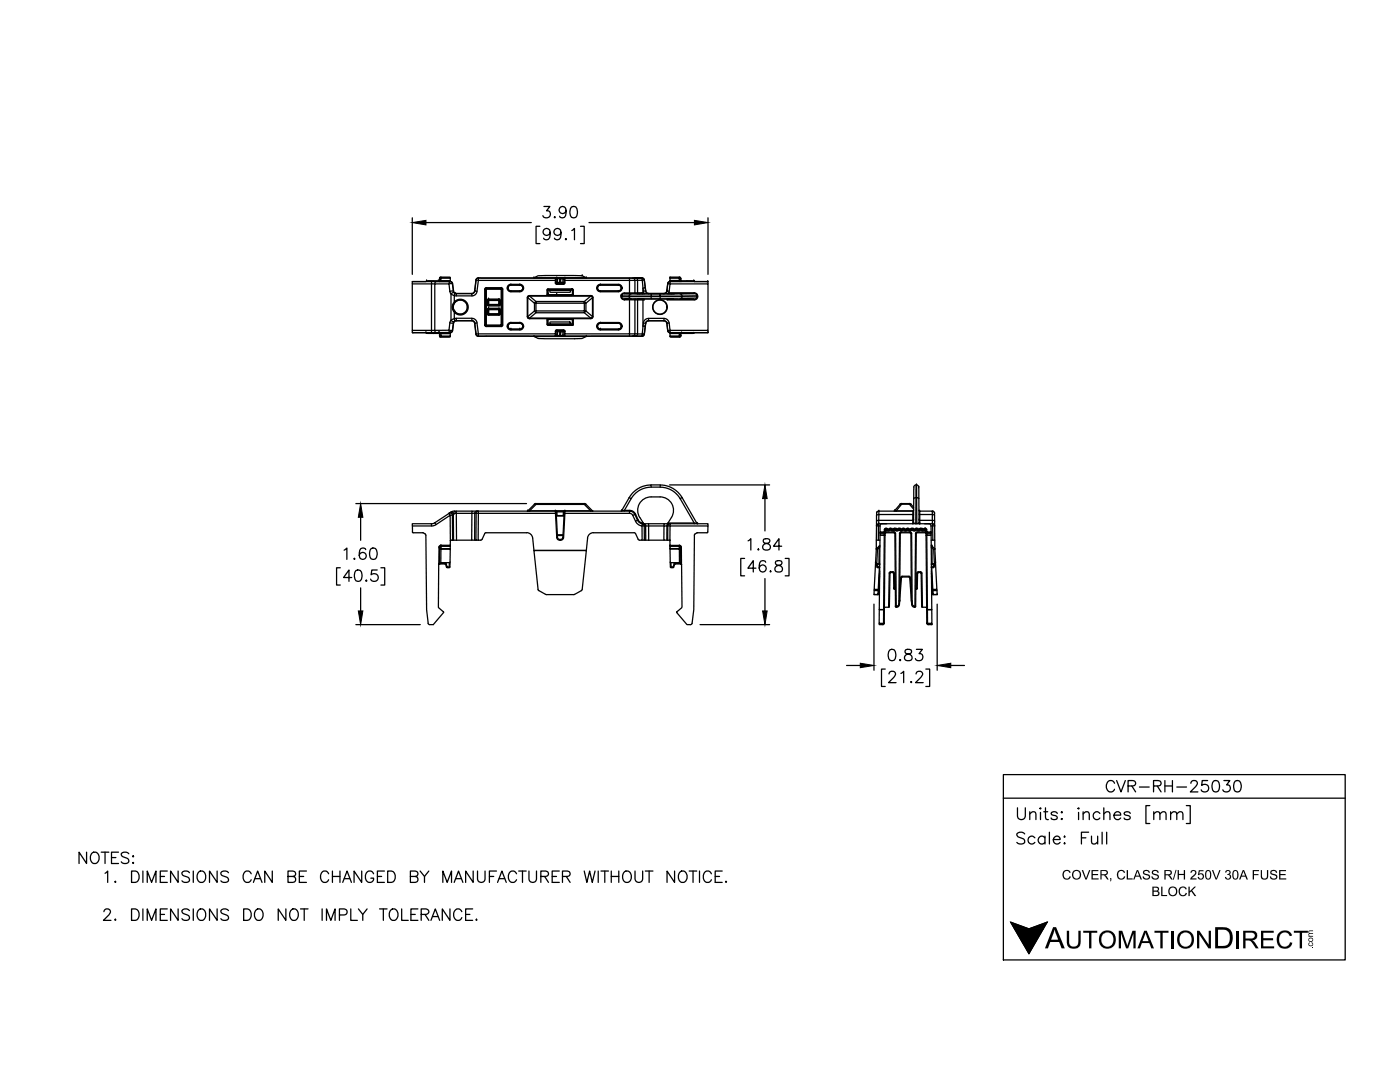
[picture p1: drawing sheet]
<svg xmlns="http://www.w3.org/2000/svg" width="279mm" height="216mm" viewBox="0 0 279 216" stroke-linecap="round" stroke-linejoin="round" font-family="sans-serif">
<defs><g id="words">
<g font-size="6.6">
<text x="208.6" y="189.2">A</text>
<text x="242.1" y="189.2">D</text>
</g>
<text font-size="5.7" x="148.5" y="111.1">1.84</text>
<text font-size="5.5" x="212.5" y="189.2">UTOMATIONIRECT</text>
<text font-size="5.3" x="219.8" y="159.1">CVR-RH-25030</text>
<g font-size="3">
<text x="211.9" y="175.5">COVER, CLASS R/H 250V 30A FUSE</text>
<text x="229.8" y="178.8">BLOCK</text>
</g>
<text font-size="2" x="262.1" y="189.4" transform="rotate(-90 262.1 189.4)">.com</text>
</g></defs>
<!-- layer: TEXT -->
<g fill="none" stroke="#000" stroke-width=".25">
<path d="M200.2 154.6h68.3v36.9h-68.3zM200.2 159.3h68.3M17.3 170v2.3l-1.5-2.3v2.3M18.3 170.4a.85 .85 0 0 1 .9-.3 .85 .85 0 0 1 .6 .8 1.02 1.02 0 0 1-.3 1.1 1.02 1.02 0 0 1-1 .2 1.44 1.44 0 0 1-.2-1.8zM20.2 170h1.5M21 174.3l.5-.5v2.3M21 170v2.3M22.3 171.1h.8M22.9 176l.1-.1 .1 .1-.1 .1zM23.7 170h-1.4v2.3h1.4M25.7 170.4a.85 .85 0 0 0-.8-.4 .85 .85 0 0 0-.7 .6l.2 .3 .9 .3a.55 .55 0 0 1 .4 .4 .55 .55 0 0 1-.2 .6 1.01 1.01 0 0 1-1.3-.2M26.3 173.8h.7a1.22 1.22 0 0 1 .8 1.1 1.22 1.22 0 0 1-.8 1.2h-.7z"/>
<path d="M26.5 170.9l.1-.1 .1 .1-.1 .1zM26.5 172.2l.1-.1 .1 .1-.1 .1zM28.5 173.8v2.3M29.4 176.1v-2.3l.9 2.3 .8-2.3v2.3M32 174.9h.8M33.4 173.8h-1.4v2.3h1.4M35.5 173.8v2.3l-1.5-2.3v2.3M37.8 174.1a.84 .84 0 0 0-.8-.3 .84 .84 0 0 0-.7 .6l.2 .3 .9 .3a.56 .56 0 0 1 .2 1 1.04 1.04 0 0 1-1.3-.2M38.6 173.8v2.3M39.8 173.9a1.05 1.05 0 0 1 1.2 .4 1.05 1.05 0 0 1-.1 1.2 .83 .83 0 0 1-.9 .6 .83 .83 0 0 1-.7-.9 1.44 1.44 0 0 1 .5-1.3zM43.3 173.8v2.3l-1.5-2.3v2.3M45.6 174.1a.85 .85 0 0 0-.8-.3 .85 .85 0 0 0-.7 .6l.2 .3 .9 .3a.56 .56 0 0 1 .4 .4 .56 .56 0 0 1-.2 .6 1.08 1.08 0 0 1-1.3-.2"/>
<path d="M50.1 174.4a.83 .83 0 0 0-.9-.6 .83 .83 0 0 0-.7 .9 .99 .99 0 0 0 .2 1.1 .99 .99 0 0 0 1.1 .2l.3-.5M50.6 176.1l.8-2.3 .9 2.3M50.9 175.3h1.1M54.3 173.8v2.3l-1.5-2.3v2.3M57.5 174.9l1.3-.1a.53 .53 0 0 0 0-.9l-1.3-.1v2.3l1.3-.1a.6 .6 0 0 0 .2-.7 .6 .6 0 0 0-.6-.4M59.7 174.9h.9M61.2 173.8h-1.5v2.3h1.5M65.6 174.4a.83 .83 0 0 0-1-.6 .83 .83 0 0 0-.6 .9 .99 .99 0 0 0 .2 1.1 .99 .99 0 0 0 1.1 .2l.3-.5M66.3 174.9h1.5M66.3 173.8v2.3M67.8 173.8v2.3M68.4 176.1l.9-2.3 .8 2.3"/>
<path d="M68.7 175.3h1.1M72.2 173.8v2.3l-1.5-2.3v2.3M74.6 174.4a.84 .84 0 0 0-1-.6 .84 .84 0 0 0-.7 .9 .99 .99 0 0 0 .2 1.1 .99 .99 0 0 0 1.1 .2l.4-.5v-.3h-.6M75.3 174.9h.9M76.7 173.8h-1.4v2.3h1.4M77.4 173.8h.7a1.21 1.21 0 0 1 .8 1.1 1.21 1.21 0 0 1-.8 1.2h-.7zM81.9 174.9l1.3-.1a.53 .53 0 0 0 0-.9l-1.3-.1v2.3h1a.59 .59 0 0 0 .5-.6 .59 .59 0 0 0-.5-.6M83.8 173.8l.9 1.1v1.2M85.6 173.8l-.9 1.1M88.4 176.1v-2.3l.8 2.3 .9-2.3v2.3M90.6 176.1l.9-2.3 .9 2.3M91 175.3h1.1"/>
<path d="M94.4 173.8v2.3l-1.5-2.3v2.3M95.3 173.8v1.6a.76 .76 0 0 0 .8 .7 .76 .76 0 0 0 .7-.7v-1.6M97.7 174.9h.8M99.1 173.8h-1.4v2.3M99.3 176.1l.9-2.3 .8 2.3M99.6 175.3h1.1M103.1 174.4a.84 .84 0 0 0-1-.6 .84 .84 0 0 0-.6 .9 .99 .99 0 0 0 .2 1.1 .99 .99 0 0 0 1.1 .2l.3-.5M103.5 173.8h1.5M104.3 173.8v2.3M105.6 173.8v1.6a.76 .76 0 0 0 .7 .7 .76 .76 0 0 0 .8-.7v-1.6M107.9 174.9l1.3-.1a.51 .51 0 0 0 0-.9l-1.3-.1v2.3M108.7 174.9l.8 1.2"/>
<path d="M110.2 174.9h.9M111.6 173.8h-1.4v2.3h1.4M112.3 174.9l1.3-.1a.53 .53 0 0 0 0-.9l-1.3-.1v2.3M113 174.9l.8 1.2M116.6 173.8l.5 2.3 .6-2.3 .5 2.3 .6-2.3M119.4 173.8v2.3M119.9 173.8h1.5M120.7 173.8v2.3M122 174.9h1.5M122 173.8v2.3M123.5 173.8v2.3M124.7 173.9a1.06 1.06 0 0 1 1.2 .4 1.06 1.06 0 0 1 0 1.2 .84 .84 0 0 1-1 .6 .84 .84 0 0 1-.6-.9 1.44 1.44 0 0 1 .4-1.3z"/>
<path d="M126.7 173.8v1.6a.77 .77 0 0 0 .8 .7 .77 .77 0 0 0 .8-.7v-1.6M128.8 173.8h1.5M129.5 173.8v2.3M134.6 173.8v2.3l-1.5-2.3v2.3M135.8 173.9a1.09 1.09 0 0 1 1.3 .5 1.09 1.09 0 0 1-.2 1.4 .83 .83 0 0 1-1 .2 .83 .83 0 0 1-.5-.8 1.44 1.44 0 0 1 .4-1.3zM137.5 173.8h1.6M138.3 173.8v2.3M139.6 173.8v2.3M142 174.4a.83 .83 0 0 0-1-.6 .83 .83 0 0 0-.6 .9 .99 .99 0 0 0 .2 1.1 .99 .99 0 0 0 1.1 .2l.3-.5M142.7 174.9h.9M144.1 173.8h-1.4v2.3h1.4M144.8 176l.1-.1 .1 .1-.1 .1z"/>
<path d="M203.1 161.2v1.7a.79 .79 0 0 0 .7 .7 .79 .79 0 0 0 .8-.7v-1.7M204.5 166.4a.88 .88 0 0 0-.9-.4 .88 .88 0 0 0-.7 .6l.3 .4 .9 .3a.56 .56 0 0 1 .4 .4 .56 .56 0 0 1-.2 .6 1.15 1.15 0 0 1-1.4-.2M205.5 162.4l.6-.4 .5 .1 .1 1.4M205.5 162v1.5M206.5 167.2a.76 .76 0 0 0-1.1-.1 .76 .76 0 0 0 0 1.1 .76 .76 0 0 0 1.1-.1M207.7 161.2l.1 .1-.1 .1-.2-.1zM207.7 162.1v1.4M208.3 162h.8M208.5 167.2a.76 .76 0 0 0-1.1-.1 .76 .76 0 0 0 0 1.1 .76 .76 0 0 0 1.1-.1M208.5 166.8v1.6M208.6 161.2v1.9l.2 .3 .4 .1M209.4 166.1v2.3"/>
<path d="M210.2 167.5h1.4a.73 .73 0 0 0-1.1-.6 .73 .73 0 0 0-.2 1.2 .73 .73 0 0 0 1.3 0M211 162.3a.7 .7 0 0 0-1.2 0l.1 .2a1.25 1.25 0 0 1 1.1 .6v.1a.73 .73 0 0 1-1.2 0M211.8 162.1l.1-.1 .1 .1-.1 .1zM211.8 163.4l.1-.1 .1 .1-.1 .1zM212.4 168.3l.1-.1 .1 .1-.1 .1zM212.5 166.8l.1 .2-.1 .1-.1-.1zM215.3 161.2l.1 .1-.1 .1-.2-.1zM215.3 162.1v1.4M215.8 167.2h.9M216.2 162.4l.5-.4 .6 .1 .1 1.4M216.2 162v1.5M217.3 166.1h-1.5v2.3"/>
<path d="M217.8 166.8l.1 1.5 .6 .1 .6-.4M219.1 166.8v1.6M219.5 162.3a.75 .75 0 0 0-1.1-.1 .75 .75 0 0 0 0 1.1 .75 .75 0 0 0 1.1-.1M219.9 166.1v2.3M220.3 162.4l.6-.4 .5 .1 .1 1.4M220.3 161.2v2.3M220.9 166.1v2.3M222.3 162.7h1.4a.69 .69 0 0 0-.9-.8 .69 .69 0 0 0-.5 1 .72 .72 0 0 0 .6 .6 .72 .72 0 0 0 .8-.3M225.6 162.3a.7 .7 0 0 0-1.3 0l.1 .2a1.25 1.25 0 0 1 1.2 .6v.1a.73 .73 0 0 1-1.3 0M229.5 160.7h-.8v3.6h.8M230.3 162.4l.5-.4 .6 .1 .1 1.4M230.3 162v1.5"/>
<path d="M231.5 162.4l.6-.4 .5 .1 .1 1.4M233.6 162.4l.6-.4 .5 .1 .2 1.4M233.6 162v1.5M234.9 162.4l.5-.4 .6 .1 .1 1.4M236.8 160.7h.7v3.6h-.7M20.8 181.9l.2-.4 .6-.1a.57 .57 0 0 1 .3 .8l-1.3 1.4h1.5M23 183.4l.1 .1-.1 .1-.1-.1zM26.3 181.4h.7a1.23 1.23 0 0 1 .8 1.1 1.23 1.23 0 0 1-.8 1.1h-.7zM28.5 181.4v2.2M29.4 183.6v-2.2l.9 2.2 .8-2.2v2.2M32 182.5h.8M33.4 181.4h-1.4v2.2h1.4"/>
<path d="M35.5 181.4v2.2l-1.5-2.2v2.2M37.8 181.7a.84 .84 0 0 0-.8-.4 .84 .84 0 0 0-.7 .6l.2 .3 .9 .4a.55 .55 0 0 1 .4 .4 .55 .55 0 0 1-.2 .5 1.01 1.01 0 0 1-1.3-.2M38.6 181.4v2.2M39.5 181.7l.3-.2a1.04 1.04 0 0 1 1.2 .3 1.04 1.04 0 0 1-.1 1.3 .83 .83 0 0 1-.9 .6 .83 .83 0 0 1-.7-.9v-.6zM43.3 181.4v2.2l-1.5-2.2v2.2M45.6 181.7a.85 .85 0 0 0-.8-.4 .85 .85 0 0 0-.7 .6l.2 .3 .9 .4a.55 .55 0 0 1 .4 .4 .55 .55 0 0 1-.2 .5 1.05 1.05 0 0 1-1.3-.2M48.6 181.4h.8a1.22 1.22 0 0 1 .8 1.1 1.22 1.22 0 0 1-.8 1.1h-.8zM51 181.7l.2-.2a1.04 1.04 0 0 1 1.2 .3 1.04 1.04 0 0 1 0 1.3 .83 .83 0 0 1-1 .6 .83 .83 0 0 1-.6-.9v-.6zM57.1 181.4v2.2l-1.6-2.2v2.2M58 181.7l.2-.2a1.04 1.04 0 0 1 1.2 .3 1.04 1.04 0 0 1 0 1.3 .83 .83 0 0 1-.9 .6 .83 .83 0 0 1-.7-.9v-.6zM60 181.4h1.5M60.7 181.4v2.2"/>
<path d="M64.3 181.4v2.2M65.2 183.6v-2.2l.8 2.2 .9-2.2v2.2M67.7 182.6h1a.6 .6 0 0 0 .6-.6 .6 .6 0 0 0-.6-.6h-1v2.2M70 181.4v2.2h1.3M71.5 181.4l.9 1.1v1.1M73.3 181.4l-.9 1.1M75.7 181.4h1.5M76.5 181.4v2.2M77.9 181.7l.2-.2a1.04 1.04 0 0 1 1.2 .3 1.04 1.04 0 0 1 0 1.3 .83 .83 0 0 1-.9 .6 .83 .83 0 0 1-.7-.9v-.6zM80.2 181.4v2.2h1.3M82 182.5h.9M83.4 181.4h-1.4v2.2h1.4"/>
<path d="M84.1 182.5h.9a.61 .61 0 0 0 .6-.7l-.2-.3-.4-.1h-.9v2.2M84.8 182.5l.8 1.1M86 183.6l.9-2.2 .8 2.2M86.3 182.9h1.1M89.8 181.4v2.2l-1.5-2.2v2.2M92.2 181.9a.84 .84 0 0 0-1-.5 .84 .84 0 0 0-.7 .8 1.02 1.02 0 0 0 .3 1.1 1.02 1.02 0 0 0 1 .2l.4-.4M92.9 182.5h.9M94.3 181.4h-1.4v2.2h1.4M95.1 183.4l.1 .1-.1 .1-.1-.1zM201.7 184l3.6 1.3 3.7-1.3-3.7 6.3z"/>
</g>
<path d="M201.7 184l3.6 1.3h-2.8zM202.5 185.3h5.7l-2.9 5zM205.3 185.3l3.7-1.3-.8 1.3z" fill="#000" stroke="#000" stroke-width=".2"/>
<!-- layer: 0 -->
<g fill="none" stroke="#000" stroke-width=".25">
<path d="M82.3 56.2v.4h3.8v9.3h-3.8v-9.3M85.1 56.1l-.1 .1h-2.7h4.7M85.1 56.1h.1M86.1 56.2v.4h.3a.31 .31 0 0 0 .3 0 .31 .31 0 0 0 .2-.3l.1-.1h2.8M87.5 56.1h.1M87.6 56.1h.1M87.6 56.1l2.3 .1M87.7 56l-2.6 .1M87.8 56h.1M87.8 56l-.2 .1M87.8 56l-.2 .2M87.8 55.6l.2-.1v.5h-.2z"/>
<path d="M87.8 56l-.1 .1M87.8 56.1h.1M87.8 56.1h2.1M88 55.3h1.8l.1 .1M88 55.4v.1M88 56.2v-.1h1.9v.1M88 55.5h.1M88 55.4l-.3 .3v-.2v.5M88 55.4l1.9 .1M88 55.4l-.1-.1-.2 .2M88 55.5h1.9M89.8 58.1l.2 .6v5.2l-.2 .5-.2 1.5h-2.8"/>
<path d="M89.8 58.1l-.2-1.5h-2.8v9.3M89.8 56.2l.4 .2 .1 .2h-.7l.2-.4M89.8 56.2h.3l.2 .4M89.9 55.5v.5M89.9 56.2h.1M90.4 58.1h-.6M90.5 58.1v-.1a.58 .58 0 0 0 .6 .6h-.3M90.5 58.1l.1 .3M90.5 58l-.2-1.4 .2 1.5M90.6 58.4l.2 .2M90.6 58.4h-.2a.28 .28 0 0 0-.3 .3 .28 .28 0 0 0 .4 .2l.2 .1 .1-.4M90.8 58.6h.1"/>
<path d="M91.1 59v-.4h3.1v.4M91.1 58.6h3M94.1 58.6l.4-.2 .2-.4-.2 .5zM95 55.8l-.3 2.2M95.4 55.4l-.3 .2-.1 .3M95.5 55.5h-.3l-.2 .4M95.5 55.5l32.7-.1-2.6 .1M96.7 57.7h.2v7.2h-.2M96.8 57.6l.2-.2h3.1l.2 .2v7.3l-.2 .2-3.1 .1-.2-.2zM96.9 57.7h.1M96.9 57.7v7.2M97 57.4v.2h3v-.2"/>
<path d="M97 57.6l-.1 .1M97 57.6h3M97 57.5l-.1 .2M97.1 57.6v.1h-.2M97.1 57.7h2.9v7.2h-2.9zM97.2 60h.2v.7h-.2M97.5 59.7h2.2l.2 .3M97.5 59.7h.1M97.5 59.7l-.3 .2v.9l.3 .3 2.2-.1 .2-.2v-.8M97.5 59.7l-.1 .4 .1-.3M97.5 59.8h.1M97.5 59.7v.1h2.1"/>
<path d="M97.5 60h2.1v.8h-2.1zM97.6 60v.8M99.5 60v.8M99.6 59.8h.1M99.6 59.7l.1 .4-.1-.1zM99.9 60h-.2v.7h.2M100 57.5l.2 .2M100 57.6v.1h.2M100 57.6h.1M100 57.6l.2 .1M100.2 57.7h.1M100.2 57.7v7.2"/>
<path d="M100.3 57.7h-.1v7.2h.1M101.4 57.5a.62 .62 0 0 0 .6 .6l-.5-.2zM101.4 57.5h.1M101.5 56.9l.3-.2h2.1l.5 .4 .1 .5-.2 .4-.4 .2h-2.1l-.4-.2-.2-.4 .1-.4zM102 56.7v.2h1.7v-.2M102 58.2v-.1h1.7v.1M102 56.9l-.4 .1-.2 .5h-.2M102 56.9h.1M102 56.9a.58 .58 0 0 0-.6 .6M102 56.9h1.7M102 58h1.7M103.7 56.9l.4 .1 .2 .5h.2"/>
<path d="M103.7 58a.58 .58 0 0 0 .6-.5l-.2 .4zM103.7 56.9a.58 .58 0 0 1 .6 .6M103.7 56.9h.1M104.3 57.5h.1M105.4 59.2l.3-.1 1.3 1.1-.3 .3-1.4-1.1zM105.7 59h12.2v.1h-12.2zM105.7 59l-.3 .1-.2 .3h.1v3.8h-.1v-3.8M106.6 55.4h.1M106.6 55.4h10.4M109.2 57.9h.1v.8h-.1M109.2 57.7l5.1-.1 .1 .2v1l-.2 .2h-4.8l-.2-.2zM109.2 57.7l.2 .1"/>
<path d="M109.3 58.7l.1 .1M109.3 58.7h.1M109.4 58.7h.1M109.4 57.9l-.1 .8M109.4 58.8h.1M109.4 59v-.2h4.8v.2M109.4 57.6v.2h4.8v-.2M109.4 58.8h1.7M109.4 57.8h.3M109.7 57.8h4.4M109.7 57.9h4.1v.3l-.1 .1h-3.9zM109.7 57.8v.1"/>
<path d="M110.8 55.5l.2 .1M110.9 55.5l.1 .9h-.2M110.9 55.5h-15.4v.5l-.5-.1-.3 2.2h.5M111 56.5h.1M111 55.7h.1M111 55.7v.3M111 55.7l.3-.1v.8h-.3M111 56.4l.2 .2-.4-.1M111 56.4h.1M111 56.4v.1M111.1 58.8h.1M111.1 55.4l.2 .2"/>
<path d="M111.1 58.8h3.1M111.1 55.5h.1M111.1 55.5h-.2M111.1 56.7v-.1h1.3v.1M111.2 56.6h1.2M111.3 55.6h.1M111.7 55.4l1 .1M111.7 55.4l-.6 .1M111.7 55.4v.2h-.4M111.7 56.4h.2M111.9 55.4v.2h-.2v.8h-.4M112.3 56.4h.3"/>
<path d="M112.3 55.6h-.4v.8h.4M112.4 56.6l.2-.2zM112.5 55.4l-.2 .2M112.6 56.4h.1M112.6 56v-.3l-.3-.1v.8M112.7 55.5l-.1 .1M112.7 55.5h.1M112.7 56.4h-.1l.1-.9h12.9v.5h1.1v2.4M113.8 57.8v.1M114.2 57.8h.1M114.2 57.8v.1M114.2 57.9h.1"/>
<path d="M114.2 57.9v.8M114.3 58.7v.2M114.3 58.7l-.1 .1M114.4 57.9h-.1v.8h.1M116.2 55h-8.8l-.8 .4M116.2 55h.1M116.2 55l.8 .4M117 55.4h.1M117.9 59l.3 .1v.1M118.2 59.1l.1 .3M119.1 57.5h.1l.2 .4 .4 .1a.62 .62 0 0 1-.6-.5M119.2 57.5h.1"/>
<path d="M119.3 57l.4-.3h3.9l.4 .3 .1 .6-.2 .4-.4 .2h-3.7l-.6-.4-.1-.4zM119.8 56.7v.2h3.6v-.2M119.8 58.2v-.1h3.6v.1M119.8 56.9l-.4 .1-.2 .5M119.8 56.9h.1M119.8 56.9a.62 .62 0 0 0-.6 .6M119.8 56.9h3.6M119.8 58h3.6M123.4 58a.62 .62 0 0 0 .6-.5l-.2 .4zM123.4 56.9l.4 .1 .2 .5h.1M123.4 56.9a.61 .61 0 0 1 .6 .6M123.9 59.2l.4 .4 .3 .1v.1l-.4-.1z"/>
<path d="M123.9 59h.1M124 57.5h.1M124.1 59h.1M124.1 59v.2h1.5M124.1 59h-.2v.2M124.6 58.4l-.6 .3-.1 .3h.2M125.6 59.2l.1 .4h.2M125.6 58.6v-.2h-1v.2l-.4 .2-.1 .2 1.5 .1 .1-.4 .2-.1M125.6 59.7v.1h-1M125.9 58.6h4M126.3 55.5l.3 .2 .1 .2M126.7 58.4l.1 .2"/>
<path d="M126.7 59.8h-1.1v6.8h-12.9v-.5M126.7 58.4h-1.1v-2.4h-12.9v.5l-.2 .2h-1.5l-.2-.2v-.5h-15.3l-.3 2.3-.4 .6-.5 .1h-3.6v1.3l.6-.5 .9-.1 .8 .5 .4 .9-.2 1-.8 .7h-1l-.7-.5v1.3l3.5-.1 .5 .1 .5 .6 .3 2.4h15.3v-.5l.2-.3h1.5l.2 .3M126.7 59.8v6.8h-1.1v.5h-12.9M126.7 56l.5-.1v2.5M126.7 59.8h.5M126.8 59.7l-.1 .1M126.8 55.5h.2l.3 .4h.4a.32 .32 0 0 0 .4 0 .32 .32 0 0 0 0-.4h.2l.3 .4M127.2 59.8v6.8h-.5M127.2 58.4h1M127.2 58.4h-.5M127.2 58.4l.2 .2M127.4 59.7l-.2 .1"/>
<path d="M127.5 58.6h.1M127.7 59.7h.1M128.2 55.4l.2 .2 .2 .3M128.2 58.4v.2M128.2 58.6h-1.1h11.4h-6.8M128.2 58.6h-3.6h1.3M128.2 58.6h.1M128.3 58.6v-.2l.2 .2M128.3 58.6h.1M128.3 59.7v.1h-1.1M128.4 59.7h.1M128.4 58.1l.2 .5"/>
<path d="M128.4 59.7l.2 .1h-.3v5.3l-.1 1.5M128.6 59.7v.1M128.6 55.9h-.4l.1 2.5h-.1M128.6 55.9l.2 1.5-.5 .1 .1 .6M128.6 55.8l.2 2.2M128.8 57.4v.6l-.4 .1M128.8 58l.3 .4 .3 .2M128.9 58a.58 .58 0 0 0 .6 .6h-.1M129.4 58.6h3.1M129.4 58.6h.1M129.9 58.6h1.8v.5h-1.8zM129.9 59.6l-5.3 .1h1"/>
<path d="M131.7 59.1v.1h-1.8v-.1h-4.3v.1h4.3v.4h1.8v-.4h4.4M131.7 59.1h4.4v.1M131.7 59.6l6.8 .1h-12.9M132.5 58.6h.1M133.1 58h.1M133.1 58l-.2 .4-.4 .2M133.1 59.7v.1M133.2 58.6l.3-.2 .2-1.8h7.6v9.3h-7.6l-.3-1.9-.4-.3-.5-.2-3.5 .1-.6 .8-.1 .7h.5M133.3 56.6l-.2 1.4M133.3 59.7h.1M133.5 58.6h-.2M133.5 58.4v.2"/>
<path d="M133.5 58.1l-.4-.1-.2 .4-.4 .2M133.7 56.2l-.4 .1v.3M133.7 56.2h.1M133.7 56.2h-.2l-.2 .4M133.7 56h1.9v.2M133.7 56v.2M133.7 56h.1M133.7 55.5h1.9v.5M133.7 55.4l1.9 .1M133.7 55.4h.1M133.7 55.4v.1M133.7 55.5v.5"/>
<path d="M133.7 56h1.9M134 59.7h.1M134.1 58.6h.1M135.6 56l.2 .1M135.6 56h.1M135.6 55.5h.1M135.6 55.4l.1-.1 .2 .2M135.6 55.5l.2 .1M135.6 55.4l.2 .2M135.6 55.4v.1M135.6 55.3h-1.8l-.1 .1M135.7 58.6l.2 .1 .2 .4 3-.1v.3"/>
<path d="M135.8 56l.1 .1M135.8 55.6l.1 .4 2.6 .1M135.8 55.6v.5M135.8 56l.2 .2M135.9 56l.1 .1M135.9 56.1h.2l-.1 .1h-2.3M136.1 59.2l-.2 .4h-.2M136.1 59.2l3 .1M138.5 56.1h.1M138.5 56.1l.1 .1M138.5 58.4l.5 .2 .2 .4-.3-.3-.4-.1zM138.5 58.4h-5v.2"/>
<path d="M138.6 56.2h.1M138.6 56.2h2.7M139.1 59.3h.1M139.1 59.3l-.1 .2-.5 .2v.1h-5.4l.2-.1M139.1 59.3h.1l-.1 .3-.6 .2M139.2 59v.3h-.1M139.2 59.3h.1M141.3 56.2h.1M141.3 56.6v-.4h-7.6v.4h-.4l-.2 1.4M82.3 65.9v.5M82.3 66.4h.1M85 66.4h.1"/>
<path d="M85 66.4l.1 .1M85.1 66.5h2.6v.5l.1-.1M85.1 66.5h.1M86.8 65.9l.2 .5 2.8-.1M86.8 65.9h-.7v.5M87 66.4h-4.7h2.7M87.6 66.4h.1M87.6 66.4l-.1 .1h.2M87.6 66.4v.1M87.6 66.4l.2 .1-.2-.1M87.6 66.4l.2 .1M87.7 66.4h.1"/>
<path d="M87.7 66.4h.3M87.7 66.4h-.1M87.7 67l.1 .2M87.8 66.9l.2 .2M87.8 66.5h2.1M87.8 66.5h.1M87.8 66.5l.2 .1v.5h1.9M87.8 66.5v.4M87.8 67.2h.1M88 67.1h.1M88 66.4v.1h1.9M88 67.1v.2l-.2-.1"/>
<path d="M88 67.1h1.9M89.6 65.9h.7l-.1 .2-.4 .2M89.6 65.9l.2 .4M89.8 64.4l.6 .1M89.8 66.3l.1 .1M89.9 66.4v.1M89.9 67.1h.1M89.9 67.1l-.2 .2h-1.7M89.9 66.6v.5M89.9 66.4h.1M89.9 66.4h-1.9M90 63.9l.2-.1a.34 .34 0 0 1 .5-.1 .34 .34 0 0 1 0 .5 .34 .34 0 0 1-.5-.1z"/>
<path d="M90.3 66l-.1 .3-.3 .1M90.5 64.5l-.2 1.5 .2-1.5M90.6 64.2l-.1 .3M90.7 60.3l.1 .1-.3 .6v.5l.3 .7a.46 .46 0 0 1-.5-.6v-.7zM90.8 60.4a1.43 1.43 0 0 1 2-.2 1.43 1.43 0 0 1 0 2.1 1.43 1.43 0 0 1-2-.1M90.8 62.2h.1M90.8 64h.3l-.3 .1-.3 .4M91.1 63.5v.5h3.1v-.5M91.1 64h3M94.2 64l.4 .1 .1 .4-.1-.3zM94.7 64.5l.3 2.2M95 66.7l.4 .4h32.8h-1.9"/>
<path d="M95 66.7l.1 .3 .3 .1M95.2 64.4l-.5 .1 .3 2.2 .5-.1v.5h15.4l.1-1h-.2M96.9 64.9l.1 .1M96.9 64.9h.1M96.9 64.9h.2v.1M97 65.2v-.2h3v.2M97 65h.1M97 65h3M97.2 61.8h.2v.8h-.2M97.4 62.5l.1 .3zM97.4 60.7l.1 .2zM97.4 60.1v.6"/>
<path d="M97.4 61.9v.6M97.5 61.5h2.1l.3 .3M97.5 61.5h.1M97.5 61.5l-.3 .3v.9l.2 .2h2.3l.2-.2v-.9M97.5 61.1v-.2h2.1v.2M97.5 62.9v-.1h2.1v.1M97.5 61.6h.1M97.5 61.5l-.1 .4 .1-.3M97.5 61.8h2.1v.8h-2.1zM97.5 61.5v.1M97.5 61.6h2.1M97.6 61.8v.8"/>
<path d="M99.5 61.8v.8M99.6 60.8l.1-.1-.1 .2zM99.6 62.6l.1-.1v.2zM99.6 61.6h.1M99.6 61.5l.1 .4-.1-.1zM99.7 62.6h.1M99.7 60.1v.6M99.7 61.9v.6M99.9 61.8h-.2v.8h.2M100.2 64.9h-.2v.1M100.2 64.9h.1M100.2 64.9l-.2 .1"/>
<path d="M101.4 65.1l.1 .4 .5 .2M101.4 65.1h.1M101.4 65.1a.62 .62 0 0 0 .6 .6M101.4 64.6l.4-.2h2.1l.5 .3 .1 .5-.2 .4-.4 .2h-2l-.6-.4-.1-.5zM102 64.4v.1h1.7v-.1M102 65.8v-.1h1.7v.1M102 64.5l-.4 .1-.2 .5h-.2M102 64.5h.1M102 64.5a.58 .58 0 0 0-.6 .6M102 65.7h.1M102 64.5h1.7M102 65.7h1.7"/>
<path d="M103.7 64.5l.4 .1 .2 .5h.2M103.7 64.5a.58 .58 0 0 1 .6 .6M103.7 64.5h.1M103.7 65.7h.1M104.3 65.1l-.1 .4-.5 .2M104.3 65.1h.1M104.3 65.1a.62 .62 0 0 1-.6 .6M105.2 63.2l.1 .2M105.3 63.2l1.4-1.1 .3 .3-1.3 1.1-.3-.1zM105.4 63.4v.1l.3 .1M105.7 63.5h12.2v.1h-12.2zM106.6 67.1h.1"/>
<path d="M106.6 67.1l.8 .4 1.5 .1 7.2-.1 .9-.4M106.6 67.1h10.4M106.7 60.5h.3v1.5h9.6v-1.5h.3v1.5h-.3v.4h-9.6v-.4h-.3zM107 60.2h9.6v.3h-9.6zM109.2 63.8h.1v.9h-.1M109.2 63.6h5l.2 .2v.9l-.2 .2h-4.9l-.1-.2zM109.2 63.7l.2 .1M109.3 64.7l.1 .1zM109.3 63.8l.1 .9M109.4 63.8h.1M109.4 64.7h.1M109.4 64.9v-.1h4.8v.1"/>
<path d="M109.4 63.6v.1h4.8v-.1M109.4 63.7l-.1 .1M109.4 63.7h.1M109.4 63.7h4.8M109.4 64.8h4.4M109.7 64.3l4.1-.1v.4h-4.1zM109.7 64.6v.2M110.9 67.1h.1M110.9 67.1h.2M111 66.6v.3M111 66.1h.1M111 66.9h.1"/>
<path d="M111 66h.2l-.2 .1zM111 66.9l-.2 .2M111 66.1l.3 .1v.8l-.3-.1M111.1 65.8v.2h1.3v-.2M111.2 66h1.2M111.3 66.2h.1M111.3 66.2h.4M111.7 66.2v.8l-.4-.1-.2 .2M111.7 66.2h.2M111.9 67h.4M111.9 67v.1M111.9 67h-.2v.1"/>
<path d="M112.3 66.9l.2 .2M112.3 67h.1M112.3 66.2h-.4v.8M112.6 66.2h-.3v.8l.3-.1v-.3M112.6 66.2h.1M112.6 66.1v.1M112.6 66.9l.1 .2M112.6 66.1h.1M112.7 66.1h-.1l.1 1M112.7 66.1l-.3-.1 .2 .1M112.7 67.1h-1.6M113.8 64.8h.3"/>
<path d="M113.8 64.6v.2M114.2 64.7l.1 .2M114.2 63.7h.1M114.2 63.7l.1 .1M114.2 63.7v.1M114.2 64.7h.1M114.2 64.7v.1M114.2 63.8h.1M114.2 64.6h.1M114.2 63.8v.8M114.2 64.6v.1M114.3 63.7l-.1 .1"/>
<path d="M114.4 63.8h-.1v.9h.1M116.9 60.5l-.3-.3 1.3-1.1h.3v.3l-1.3 1.1M116.9 62l1.3 1.2-.1 .2-.2 .1-1.3-1.1 .3-.3M117 67.1h.1M118.3 63.2v-3.8h-.1v3.8h.1l-.1 .3-.3 .1M119.1 65.1h.1l.3 .5 .3 .1M119.2 65.1h.1M119.2 65.1l.3 .5 .3 .1M119.3 64.6l.4-.2h3.9l.4 .3 .1 .5-.2 .4-.4 .2h-3.8l-.4-.2-.2-.3zM119.8 64.4v.1h3.6v-.1M119.8 65.8v-.1h3.6v.1M119.8 64.5l-.4 .2-.2 .4"/>
<path d="M119.8 64.5h.1M119.8 64.5a.62 .62 0 0 0-.6 .6M119.8 65.7h.1M119.8 64.5h3.6M119.8 65.7h3.6M123.4 64.5l.4 .1 .2 .5M123.4 64.5a.61 .61 0 0 1 .6 .6M124 65.1h.1M124 65.1a.66 .66 0 0 1-.6 .6M124.1 65.1h-.1l-.2 .5-.4 .1M125.6 67.1h.7M126.7 66.6l-.1 .2-.3 .3"/>
<path d="M128.1 67.1h.1M128.2 66.6h-1v.2l-.4 .3M128.2 66.6l-.1 .5M128.2 66.6l.4 .1M128.4 64.5h.4v.6M128.6 66.7l-.3 .3-.2 .1M128.6 66.7h.1M128.6 66.7l-.2 .3-.2 .1M128.8 65.1h.1M128.8 65.1l-.2 1.6M128.8 64.5l-.2 2.2M129 64.2l.5-.2-.5 .2-.2 .3z"/>
<path d="M129.4 63.5v.5h3.1v-.5M129.5 64h3M132.5 64l.4 .1 .2 .4-.1-.3zM133.1 64.5h.1M133.1 64.5l.2 1.5M133.3 66l.2 .3 .2 .1M133.3 66l.4-.1v.5M133.3 66l.1 .3 .3 .1M133.5 64.5h-.4M133.7 66.4h2.3M133.7 66.4h.1M133.7 66.4h1.9"/>
<path d="M133.7 66.5h2.1M133.7 67.1h1.9M133.7 67.1l.2 .2h1.7M133.7 66.6v.5M133.7 66.4h7.6M135.6 67.1h.1M135.6 66.6h.2l-.1 .5h-.1zM135.8 67.2h.1M135.9 66.6v.4l-.1-.1-.2 .2M135.9 67.1h.1M135.9 67.1l-.2 .2-.1-.2M135.9 66.4l-.1 .1"/>
<path d="M136 66.4l-.2 .1M136 66.4l-.2 .2M136 66.4v.1M136 66.4h.1M136 66.4l.1 .1h-.2M138.5 66.5h.1M138.5 66.5h-2.6M141.3 66.4h.1M141.3 65.9v.5M141.3 66.4h-2.7l-.1 .1M125.6 99.3l.4 .2M125.6 99.3l-1.5 2.6"/>
<path d="M129.9 99.2a2.68 2.68 0 0 0-2.2 4l.7 1.2M129.9 97.2v-.4h-.9l-1.2 .4-1.4 1-.8 1.1M129.9 99.2h1.8M129.9 96.8h1.8M131.7 99.2a2.68 2.68 0 0 1 2.3 4l-.7 1.2M131.7 97.2l.1-.4h.9l1.2 .4 1.4 1 .8 1.1M136.1 99.3l-.4 .2M136.1 99.3l3 5.1M182.8 96.8a.42 .42 0 0 0-.4 .4v2.3M182.9 96.8l.4 .2 .1 .2M182.9 96.8l-.1 1.8a.48 .48 0 0 1-.3 .8l-.1 .1-.1 4.9h.4M182.9 96.8l-.1 7.6"/>
<path d="M182.9 96.8h.1M183.4 97.2h.1M183.4 97.2v2.3M82.3 105v-.5h3.8v.5M84.3 106.3l.5 .2M84.3 106.3h-1.9l-.1-1.3 4.2-.1 3.3-2.1 .1 5.1M84.8 106.5l.2 .3 .1 14.9 .4 2.7M86.8 104.3l-.7 .2M86.8 104.3l.2 .4M87.6 112.6l-.1 .1M87.6 112.6l-.1 8.6 1 .9M87.6 109l.2 .1"/>
<path d="M87.7 112.5h.1M87.7 109.3h-.1M87.8 112.4h1.1l.4 .8h.3v.1l-.5-.1-.2-.6M87.8 112.4l-.1 .1M88 112.3l-.2 .1M88 109.6h1.9l-.2 2.7h-1.7zM88 109.6h.1M88 109.6h-.3v2.9M88 109.6v-.1h1.9v.1M88 109.5h.1M88 109l-.2 .1-.1 .5 .3-.1M88 109.5v-.5h1.9v.5"/>
<path d="M88 109h.1M88 109l-.2 .1M88 108.8v.2M88 109h1.9M88 109.5v.1M88.8 112.5l.1 .1M88.8 112.4v.1h-1.1M88.8 112.5h.2l-.1 .1M88.9 112.6h.1M88.9 112.5v.1M89.1 113.2l.2 .1M89.1 113.2h.1"/>
<path d="M89.7 112.3l-.1 .9 .2-.1M89.8 102.3h.4l.3 .4M89.8 113.1l-.2 .2M89.8 102.3a.47 .47 0 0 1 .8 .2M89.8 102.3l-3 2M89.8 112.1v1M89.8 102.8h.5l-.3-.4h-.4l.2 .4M89.9 109h.1M89.9 108.8h-2l-.2 .2-.1 3.6 .1-.1M89.9 108.8v.2M89.9 107.9v.9M90 102.2l.2-.1a.36 .36 0 0 1 .5-.1 .36 .36 0 0 1 .1 .4"/>
<path d="M90.2 107.8h.1M90.3 102.8l.2-.1v5.1h-.2zM90.3 107.8l-.4 .1M90.5 102.7h.1M90.5 107.8h3.6M90.6 102.5l.5-.1v5.4M90.6 102.5l-.1 .2M90.7 102h.4v.4h3.1v-.4h1M91.1 102h3.1M95 102.4v5.4h.4M95 102.4h-.3v5.4h.3M95 107.8h.1"/>
<path d="M95.2 102h.3l-.4 .2-.1 .2M95.2 102h-.2l-.3 .4h-.5l-.1 5.4h.6M95.5 107.8h.1M97 106.3l-.3 .2-.6 1.2-.7 .1 .1-5.4h15.4l.2 4.9 .2 .4 .3 .1 .5-.1 .4-.3 .2-5h13.1l.4 .3 .8 1.7 .5 .4 .6 .2 .1 2.8-.7-.1-.7-1.2-.2-.2M97 106.3h8.1M105.1 106.3a1.2 1.2 0 0 1 1.2 1.1l.3 2.4M105.3 101.9l-.1 .1M105.3 101.9h.1M105.4 101.9l-.1 .1M105.7 102h12.2M106.6 109.9h10.4M107 100.5l-.4 .1"/>
<path d="M108.9 118.6h5.7M108.9 118.6l-1.4-.8-.1-.2-.8-7.7h10.4l-.8 7.7-.2 .2-1.4 .8M110.8 102h.1M110.8 102l.2 .1M110.8 102h-15.3v.4h-.5M110.8 102v.4h.2M110.8 102h.3M110.9 102l.1 .1M111 102.1v.3M111 102.1h.1M111 102.4l.3 4.8M111 102.9h.1"/>
<path d="M111 103h1.6M111.1 102.1l.1 .8h-.2M111.1 102h1.3M111.1 102v.1M111.2 102.9h1.2M111.2 106.7h1.2M111.2 106.9h1.2M111.2 107.2h-.1M111.3 107.2l.1 .4h.3M111.7 107.8v-.2h.2v.2M112.3 107.2h.2M112.6 102.9h.1"/>
<path d="M112.6 102.4h.1M112.6 102.1h.1M112.6 102.1h-.2v.8h.2M112.7 102h-.3v.1h-1.3M112.7 102l-.1 .1M112.7 102h.1M112.7 102l-.1 .1-.3 5.1-.2 .4h-.2M112.7 102h12.9v-.2h.2l.7 .3 .3 .5M112.7 102v.4M116.6 100.5l.3 .1M116.6 100.7h-9.6l-1.3 1.2h-.3M116.6 100.7l1.3 1.2h.3"/>
<path d="M116.6 100.5h-9.6v.2l-.3-.1-1.3 1.3M116.6 100.5v.2M116.9 100.6l-.3 .1M116.9 100.6l1.3 1.3M118.2 101.9l.1 .1M118.4 106.3a1.2 1.2 0 0 0-1.1 1.1l-.3 2.4M118.5 106.3h8.1M124.1 101.9l-.2 .1M124.1 101.9l.5-.1 1.7-2.8 .6-.7 .9-.5 1.7-.6 3 .1 1.3 .4 1.3 1 .6 .8 2.8 4.9h.6M124.1 101.9h.1M125.6 102.4v-.4l.6 .1 .3 .2 .7 1.5M125.6 101.8h-1v.2"/>
<path d="M126.7 102.7l-.4 .1M126.8 102.6l-.1 .1M126.8 102.6l.6 1.2M127.2 103.8l-.4 .2M127.2 103.8l.4 .5 .7 .2M127.4 103.8h-.2M127.4 103.8l.3 .4 .6 .2M128.1 104.9h.5M128.1 105v-.1a.24 .24 0 0 1 .2-.4 .25 .25 0 0 1 .3 .4v.1M128.3 104.5l.4 .2 .1 .2M128.3 104.5h1.1v.5M128.3 104.5v-.1l.3 .1"/>
<path d="M128.4 104.5l.4 .2v.2M128.6 105v2.8h-.4M128.6 105h.2l.1 2.8h-.3M128.8 105h.1M128.8 105h.6M128.9 107.8h3.6M129.4 104.5h3.1M129.4 105l.1 2.8M133.1 105h.2v2.8h-.2zM133.1 105h-.6v2.8h.6M133.3 107.8l.4 .1M133.3 104.4h5.2v.1"/>
<path d="M133.3 104.4l-.2 .1M133.5 104.5l-.4 .2v.2M133.7 107.9h.1M133.7 107.9v.9M133.7 104.5l-.4 .2v.2h.4M133.7 109.5h1.9v.1M133.7 109.5h.1M133.7 109.5v.1M133.7 109.5v-.5h1.9v.5M133.7 109h1.9l.2 .1v.5M133.7 109h.1M133.7 108.8h2l.2 .2"/>
<path d="M133.7 108.8v.2M133.7 105v-.5h7.6v.5M133.7 104.5h-1.2v.5h-3.1M133.8 112.1l.1 1.1-.1-.1zM133.8 112.1l-.1-2.5h1.9v2.7h-1.7M133.8 113.1l.1 .2M134.4 113.2l-.1 .1M134.5 112.5l-.2 .7h-.4v.1l.6-.1 .1-.6M134.5 112.5h.2M134.5 112.5l.1 .1M134.6 112.6h.1M134.6 112.5v.1"/>
<path d="M134.7 112.4v.1h1.2M134.7 112.5v.1M135.6 109.5h.1M135.6 109.4v.1M135.6 109.5l.2 .1M135.6 109l.2 .1M135.6 109h.1M135.6 108.8v.2M135.6 109.6h.2l.1 2.9M135.6 112.3l.3 .2M135.8 112.4l-1.3 .1M135.8 109.3h.2"/>
<path d="M135.8 109.6h.1M135.9 112.5h.1M135.9 109l-.1 .1M135.9 109l.1 3.6-.1-.1M136 112.6l.1 8.5-1 1M138.6 106.8l-.1 14.9-.4 2.8-1 .1-2-2.4v-.1M138.7 106.5l-.1 .3M139.1 104.4h.1M139.1 104.5h.1M139.2 104.5h.1M139.2 106.3l-.5 .2M139.2 106.3h2l.1-1.3h-7.6v2.9"/>
<path d="M174.4 118.6h.8M174.5 117.6v.2h.8v-.2M174.5 117.8l-.1 .8h.8M174.7 112.3h.1M174.7 112.3l-.2 5.3h.8M174.8 112.5h.1M174.8 112.5l.3 .7h.1M174.9 112.6h.1M174.9 112.6h.1l.2 .6M174.9 112.5v.1M174.9 109.6l-.2 2.7 .2 .2M174.9 112.5h.1"/>
<path d="M174.9 107.8v1.8M174.9 104.9h.4M174.9 109.4v.1M174.9 109.5h.1M174.9 112.5l.6 .1M174.9 105v2.8h.4M174.9 102.4v.5M175 113.2l.2 .1M175 102.1l-.1 .3M175.1 113.2h.1M175.2 118.6h.1M175.3 102h.1l-.4 .3"/>
<path d="M175.3 117.8l-.1 .8M175.3 118.5l-.1 .1M175.3 118.6h-.1M175.3 105h.3v1.2h.9v-.6l.2-.2h.3l.2 .3 .4-.3h.3l.2 .3 .3-.3h.4l.2 .3 .3-.3h.3l.2 .3 .2-.1M175.3 105v2.8h.3M175.3 118.5v.1M175.3 117.8h.1M175.4 117.8h.1M175.4 117.8l-.1 .7M175.4 117.6h-.1M175.4 104.5l-.3 .1-.2 .4M175.4 104.5h.1"/>
<path d="M175.4 117.6v.2M175.4 102h6.8v.5v.2h-6.8v1.1a.5 .5 0 0 0-.5 .7v.5M175.4 102v.1a.53 .53 0 0 1-.5 .8v1.1M175.4 102h.1M175.4 109.3h.2M175.5 109.3v3.2M175.5 109.3l-.4 .3-.1 2.9h.4M175.5 109l-.6 .5 .2 .1h-.2M175.5 113.3l-.2 4.3M175.5 113.3h.1M175.5 112.5l.1 .1M175.5 109h.1"/>
<path d="M175.5 112.5h.1M175.5 112.5v.1M175.5 112.6v.6h-.3M175.5 112.6h.1M175.5 114.4l-.2 3.7 .2-3.1M175.5 113.2v.1l-.3-.1M175.6 113.2l-.1 .1M175.6 113.9l-.2 3.7M175.6 109l-.1 .3M175.6 108.8l-.1 .2M175.6 106.2v.1h.9M175.6 106.3v.2h.9"/>
<path d="M175.6 106.5v.3h.9v-.3M175.6 106.8l-.1 14.8h.8M175.6 106.3h.9M175.6 106.3h.1M176.1 104.5l-.4 .2-.1 .2M176.1 104.5h9.3M176.5 106.8h.1M176.5 106.8l-.2 17.6M176.5 106.1h.3M176.5 106.3h.1M176.5 106.2v.3M176.6 106.2l-.1 .1"/>
<path d="M176.6 106.4l-.1 .1M176.6 105.7h-.1M176.6 106.1l-.1 .2M176.6 105.7h.1M176.6 105.7h.2v.5M176.6 106.4l-.1 17.9M176.6 105.7v.7M176.8 106.3l-.2 .1M176.8 105.4v.3l.1-.2 .1 .1M176.8 106.2v.1h1.6v-.1M176.8 106.2h1.7l.2 .3 .2 14.5 .4-.3 .1-.8 .1-13.6 .2-.1h2l.2 .2 .1 13.5 .2 .9 .4 .2 .1-14.6 .2-.2h1.8M176.9 105.4l-.3 .3"/>
<path d="M176.9 104.5h-1.5l-.1 .5M177 105.6l-.1 .2 .3 .2 .3-.1 .2-.4 .2 .1M177 105.6l.2 .2 .3-.2M177 105.6h.1M177.1 105.6h-.1M177.4 105.6h.1M177.5 114.4h.1M177.5 105.6l.2-.1v.2zM177.7 105.4v.1v-.1M177.8 114.1l-.3 .2-.2 6.9h-.7l-.1 .1M177.8 114.1h.5l.2 .3v3h.2M177.8 114.1v.1h.4v-.1"/>
<path d="M177.8 114.2l-.2 .1-.1 6.9h-.2M177.9 105.6l.2 .2 .3-.2M177.9 105.6l-.2 .1 .2 .2h.4a.4 .4 0 0 1 .7 .1l.5-.3M178 105.8h.3M178 105.6h-.1M178 105.6h.1M178.2 114.2h.1M178.2 114.2l.1 .2 .1 3 .3 .2M178.2 105.6h.2M178.4 117.4l.1 .2M178.4 117.4h.1M178.4 105.6l.1-.1v.2z"/>
<path d="M178.4 106.3h.1M178.4 106.3l.2 .2 .1 14.5 .2 .2M178.5 114.4h-.2M178.5 105.4v.1l.1-.1M178.5 101.9h.1M178.5 101.9l-.1 .1M178.6 106.4h.1M178.6 105.5l.1 .1-.1 .1zM178.7 105.6l.2 .2 .3-.2M178.7 105.6h.1M178.8 101.9v.1M178.8 101.9h3.5"/>
<path d="M178.9 105.6h-.2M178.9 105.6h.1M179.1 105.6h.1M179.2 105.6l.2-.1v.2zM179.4 105.4v.1l.1-.1M179.5 106.4h.1M179.5 119.9h.1M179.6 117.7l.2-2.5 .2-.2h1.4l.3 .2 .2 2.5M179.6 105.6l-.1-.1v.2M179.6 105.6l.2 .2 .3-.2M179.6 105.6h.1M179.6 105.6l-.1 .1"/>
<path d="M179.7 105.8h.3M179.7 115.3h.2M179.7 105.6h-.1M179.8 105.6h.1M179.8 106.2v.1h1.8v-.1M179.8 106.3l-.1 .1-.2 13.5h-.1h.1v.7M179.9 100.6l-.3 .1-1.1 1.2h.3M179.9 100.5l-.3 .1M179.9 100.6v-.1h1.6v.1M179.9 100.6l-1.1 1.3M179.9 100.6h1.6M180 105.6h.1"/>
<path d="M180 105.6l.2-.2h.2l.3 .3 .3-.3h.3l.2 .3 .4-.3h.3l.2 .3 .2-.1M180.1 115v.1h1.3v-.1M180.1 115.1l-.2 .1-.4 4.7M180.1 105.6l.1-.1 .4 .5 .4-.1 .1-.2-.1-.1M180.1 105.6l.1 .1-.3 .3-.3-.1-.1-.2M180.2 105.4v.1l.1-.1M180.3 105.5l.2 .1-.2 .1zM180.5 105.6l.1 .2 .4-.2M180.5 105.6h.1M180.6 105.6h-.1M180.8 105.6h.2M181 105.6l.1-.1 .1 .2"/>
<path d="M181.1 105.4v.1l.1-.1M181.3 105.6l-.1-.1v.2M181.3 105.6l.2 .2 .3-.2M181.3 105.6h.1M181.3 105.6l-.1 .1M181.4 115.1l.2 .2 .3 4.6M181.5 105.6h-.2M181.5 100.5l.3 .1h-.3M181.5 100.6l.8 1M181.6 106.3h.1M181.6 106.3l.2 .1 .2 14.2M181.7 115.3h-.2"/>
<path d="M181.7 105.6h.1M181.8 106.4h.1M181.8 105.6l.2-.1v.2zM181.8 100.7l.5 .5M181.9 119.9h.1M182 105.4v.1l.1-.1M182.2 105.6l-.1-.1-.4 .5-.4-.1-.1-.2M182.2 105.6l.2 .2 .3-.2M182.2 105.6l-.1 .2 .3 .2 .3-.1 .1-.2-.1-.1M182.3 104.3l-.1 .2v-.7h-6.8v.7M182.3 103.8h.1M182.3 102.6l-.1 .1v1.1h.1"/>
<path d="M182.3 105.6h-.1M182.3 101.8l-.1 .2M182.3 105.6h.1M182.6 105.6h.1M182.6 105.6l.2-.2h.3l.2 .3 .1-.1M182.7 106.4h.1M182.7 105.6l.1-.1 .4 .5 .6-.3M182.7 104.4v.1M182.7 104.4h.1M182.8 104.5l.6-.1v-4.9l-.4-.2v5.2M182.8 117.4h.1l.1-3.1 .2-.2h.6l.2 .2 .1 6.9h.7l.1 .1M182.8 105.4v.1l.1-.1"/>
<path d="M182.9 105.5l.2 .1-.2 .1zM183 114.4h.1M183 106.2v.1h1.7v-.1M183 106.3l-.1 .1-.2 14.6-.2 .2 .2-.2M183.1 117.4l-.2 .2M183.1 105.6l.1 .2 .4-.2M183.1 105.6h.1M183.2 105.6h-.1M183.2 105.6h.1M183.3 114.1v.1h.4v-.1M183.3 114.2l-.2 .1v3.2l-.3 .1M183.4 101.8l.1 .2"/>
<path d="M183.4 104.3l.2 .2M183.4 105.6h.1M183.4 103.8h.1M183.4 102.6l.2 .1v1.1h-.2M183.5 102h.1M183.5 102h2.6v.7h-2.5zM183.6 105.6l.1-.1v.2zM183.6 104.5h.1M183.6 104.5v-.7h2.5v.7M183.7 114.2h.1M183.7 114.2l.1 .1 .1 6.9h.2M183.7 105.4v.1l.1-.1"/>
<path d="M183.9 105.6l-.1-.1v.2M183.9 105.6l.2 .2 .3-.2M183.9 105.6h.1M183.9 105.6l-.1 .1M184 114.4h-.2M184.1 105.6h-.2M184.1 105.6h.1M184.3 105.6h.1M184.4 105.6l.2 .1-.3 .3-.4-.1-.1-.2M184.5 104.5h1.6M184.6 105.4v.1l.1-.1M184.7 106.3l.1 .1"/>
<path d="M184.7 105.5v.2l-.1-.2-.2 .1M184.7 105.5h.1M184.7 105.5l.1 .2M184.8 105.7h.1M184.8 106.1l.2 .2M184.8 106.2l.1 .1M184.8 106.4l.1 .1M184.8 106.8h.2M184.8 105.7h-.1v.5M184.8 106.4l.2 17.9M184.8 105.7v.7M184.9 106.1h-.3"/>
<path d="M185 106.3h.1M185 106.5v.3h.8v-.3M185 106.3h.8M185 106.2v.3M185 106.8l.1 14.8M185.4 104.5l.3 .2 .1 .2M185.8 106.2v.1h-.8M185.8 106.3h.1M185.8 106.3v.2h-.8M185.8 106.8l.2 14.8h-.9M185.9 109.1l.1 .2M185.9 108.8l.1 .2"/>
<path d="M185.9 113.2v.1M185.9 113.2l.1 .1M185.9 112.6l.1 .6h.3l-.3 .1M185.9 113.2h.1M185.9 114.4l.2 3.7-.2-3.1M185.9 113.9l.2 3.7M185.9 112.5h.6M185.9 112.5h.1M185.9 112.5v.1M185.9 113.3l.3 4.3M186 109h.1M186 109v.1v-.1l.5 .5-.2 .1h.3l.1 2.7-.4 .9h.1l.2-.7"/>
<path d="M186 109.3h-.2M186 109.3l.3 .3 .2 2.9h-.5M186 109.3v3.2M186.1 117.6h.1M186.1 104.5h.1M186.1 104.5v.5M186.1 104.5l.3 .2 .1 .3M186.1 117.8h.1M186.1 117.6v.2M186.1 117.8v.7M186.1 105h-.3v1.2h-.8l-.1-.6-.2-.2h-.3l-.2 .3-.3-.3h-.4l-.1 .2M186.1 105l.1 2.8h-.4"/>
<path d="M186.1 118.6h.1M186.1 118.5l.1 .1M186.1 104.9h.4M186.2 117.6v.2h.8v-.2M186.2 117.8v.8h.8v-.8M186.2 118.6h.1M186.2 118.6h.8M186.3 102h-.2l.2 .1 .2 .3M186.4 113.2l-.2 .1M186.5 102.4h.1M186.5 102.4v.5M186.5 109.5l.1 .1"/>
<path d="M186.5 105v2.8h-.3M186.5 104v-1.2l-.4-.1v1.1a.51 .51 0 0 1 .4 .8v.4M186.5 107.8l.1 1.8M186.6 109.6h.1M186.6 112.5h.1M186.6 112.5v.1M186.7 112.4l-.1 .1M186.7 112.3l.3 5.3h-.8M187 118.6h.1M88.5 122.1v.1l-2 2.4h-.9l-.2-.2M175.5 124.4v.2h.7l.1-.2M176.3 124.4h.2"/>
<path d="M176.3 121.6h.2M176.3 121.7l-.8-.1v2.8h.8M176.3 121.6v.1M176.5 124.3l-.2 .1M176.5 124.3l-.3 .3M178.7 121l.2 .2M178.7 121h.1M179.3 120.6h.2M179.5 120.6l-.3 .5-.3 .1v-.2M182 120.6l.3 .5 .2 .1v-.2M182.1 120.6h-.2M184.9 121.7h.2"/>
<path d="M184.9 121.6h.2M184.9 121.6v.1M184.9 124.3l.3 .3h.8M185 124.3l.3 .3M185 124.4h.1M185.1 121.6h.9M185.1 121.7v2.7h.9v-2.7M186 124.6h.1M186 124.4v.2"/>
<circle cx="91.9" cy="61.3" r="1.41"/>
<circle cx="131.7" cy="61.3" r="1.41"/>
<circle cx="131.7" cy="61.3" r="1.46"/>
</g>
<!-- layer: DIMENSIONS -->
<g fill="none" stroke="#000" stroke-width=".25">
<path d="M82.3 43.5v11.2M85 44.4h21M107.7 45.2h-.7v3.4h.7M108.5 41.2h1.2l-.6 .9a.73 .73 0 0 1 .8 .8 .73 .73 0 0 1-1 .6l-.4-.1-.2-.4M109.8 46.3a.71 .71 0 0 1-1 .6 .71 .71 0 0 1-.3-1.1 .71 .71 0 0 1 1.2 .1 2.01 2.01 0 0 1-.2 1.8 .68 .68 0 0 1-1-.2M110.6 43.4l.1-.1 .1 .1-.1 .1zM112 46.3a.71 .71 0 0 1-1 .6 .71 .71 0 0 1-.3-1.1 .71 .71 0 0 1 1.2 .1 2.01 2.01 0 0 1-.3 1.8 .68 .68 0 0 1-1-.2M112.8 47.7l.1-.1 .1 .1-.1 .1zM113 42a.7 .7 0 0 1-1 .6 .7 .7 0 0 1-.3-1.1 .7 .7 0 0 1 1.2 0 2.04 2.04 0 0 1-.2 1.9 .67 .67 0 0 1-1-.3M114.1 41.3a.73 .73 0 0 1 1 .3 1.87 1.87 0 0 1-.2 1.8 .75 .75 0 0 1-1.1-.4 1.92 1.92 0 0 1 .3-1.7zM114.1 46l.5-.4v2.2M115.9 45.2h.7v3.4h-.7"/>
<path d="M117.5 44.4h21.1M141.3 43.5v11.2M133.6 96.8h20M152.7 99.5v6.4M67.9 113.3h-.7v3.4h.7M68.7 109.8l.5-.4v2.2M70.2 115.2h-1.6l1-1.5v2.3M70.6 111.5l.1-.1 .1 .1-.1 .1zM71 100.5h34.1M71 113.8a.77 .77 0 0 1 1.1 .4 1.85 1.85 0 0 1-.2 1.7 .74 .74 0 0 1-1.1-.3 1.87 1.87 0 0 1 .2-1.8zM72 103.2v4.6M72 117.3v4.6"/>
<path d="M73 109.7a.65 .65 0 0 0-.6-.4 .65 .65 0 0 0-.6 .5 1.68 1.68 0 0 0 .2 1.7 .7 .7 0 0 0 1-.3 .7 .7 0 0 0-.4-1 .7 .7 0 0 0-.9 .7M73.1 115.8l.1 .1-.1 .1-.1-.1zM74.1 109.5a.74 .74 0 0 1 1 .3 1.77 1.77 0 0 1-.2 1.7 .75 .75 0 0 1-1-.3 1.92 1.92 0 0 1 .2-1.7zM75.3 113.7h-1.1l-.1 1a.81 .81 0 0 1 1.2 0 .81 .81 0 0 1-.2 1.2 .81 .81 0 0 1-1.1-.3M76 113.3h.8v3.4h-.8M148.6 111.4h-.8v3.5h.8M150.9 113.4h-1.6l1-1.5v2.2M152.7 115.5v6.4M152.8 112.2a.65 .65 0 0 0-.6-.3 .65 .65 0 0 0-.6 .4 1.68 1.68 0 0 0 .2 1.7 .7 .7 0 0 0 1.1-.3 .7 .7 0 0 0-.5-.9 .7 .7 0 0 0-.9 .6M153.7 114l.1-.1 .1 .1-.1 .1zM154.9 112a.45 .45 0 0 0 .2 .7 .95 .95 0 0 1 1.1 1 .78 .78 0 0 1-.9 .5 .78 .78 0 0 1-.6-.8 1.07 1.07 0 0 1 1-.7 .45 .45 0 0 0 .2-.7l-.3-.1zM156.7 111.4h.8v3.5h-.8"/>
<path d="M71 124.6h12.9M139.7 124.6h13.9M169 132.8h2.7M174.4 120.6v13.1M176.7 133.5h-.8v3.5h.8M177.4 134.5l.1-.3 .3-.3 .7 .2a.53 .53 0 0 1 .1 .7l-1.3 1.4h1.5M177.6 129.7a.74 .74 0 0 1 1.1 .3 1.89 1.89 0 0 1-.2 1.7 .77 .77 0 0 1-1.1-.3 1.85 1.85 0 0 1 .2-1.7zM179.6 131.6l.2 .1-.2 .1-.1-.1zM179.8 134.4l.5-.5v2.3M180.7 129.7a.46 .46 0 0 0 .2 .7 .92 .92 0 0 1 1.1 1 .79 .79 0 0 1-.9 .5 .79 .79 0 0 1-.6-.8 1.01 1.01 0 0 1 1.1-.7 .46 .46 0 0 0 .2-.7l-.3-.1zM181.7 136.1l.1-.1 .2 .1-.2 .1zM182.8 134.5l.1-.3a.73 .73 0 0 1 1.1 0l.1 .2-.1 .4-1.3 1.4h1.5"/>
<path d="M182.9 129.6h1.2l-.7 .8a.73 .73 0 0 1 .8 .9 .73 .73 0 0 1-1 .5l-.3-.1-.2-.3M184.8 133.5h.7v3.5h-.7M187 120.6v13.1M189.7 132.8h2.8"/>
</g>
<path d="M82.3 44.4l2.7-.4v.9zM138.6 44l2.7 .4-2.7 .5zM152.7 96.8l.4 2.7h-.9zM72 100.5l.4 2.7h-.9zM71.5 121.9h.9l-.4 2.7zM152.2 121.9h.9l-.4 2.7zM171.7 132.3l2.7 .5-2.7 .4zM187 132.8l2.7-.5v.9z" fill="#000" stroke="#000" stroke-width=".2"/>
<use href="#words"/>
</svg>
